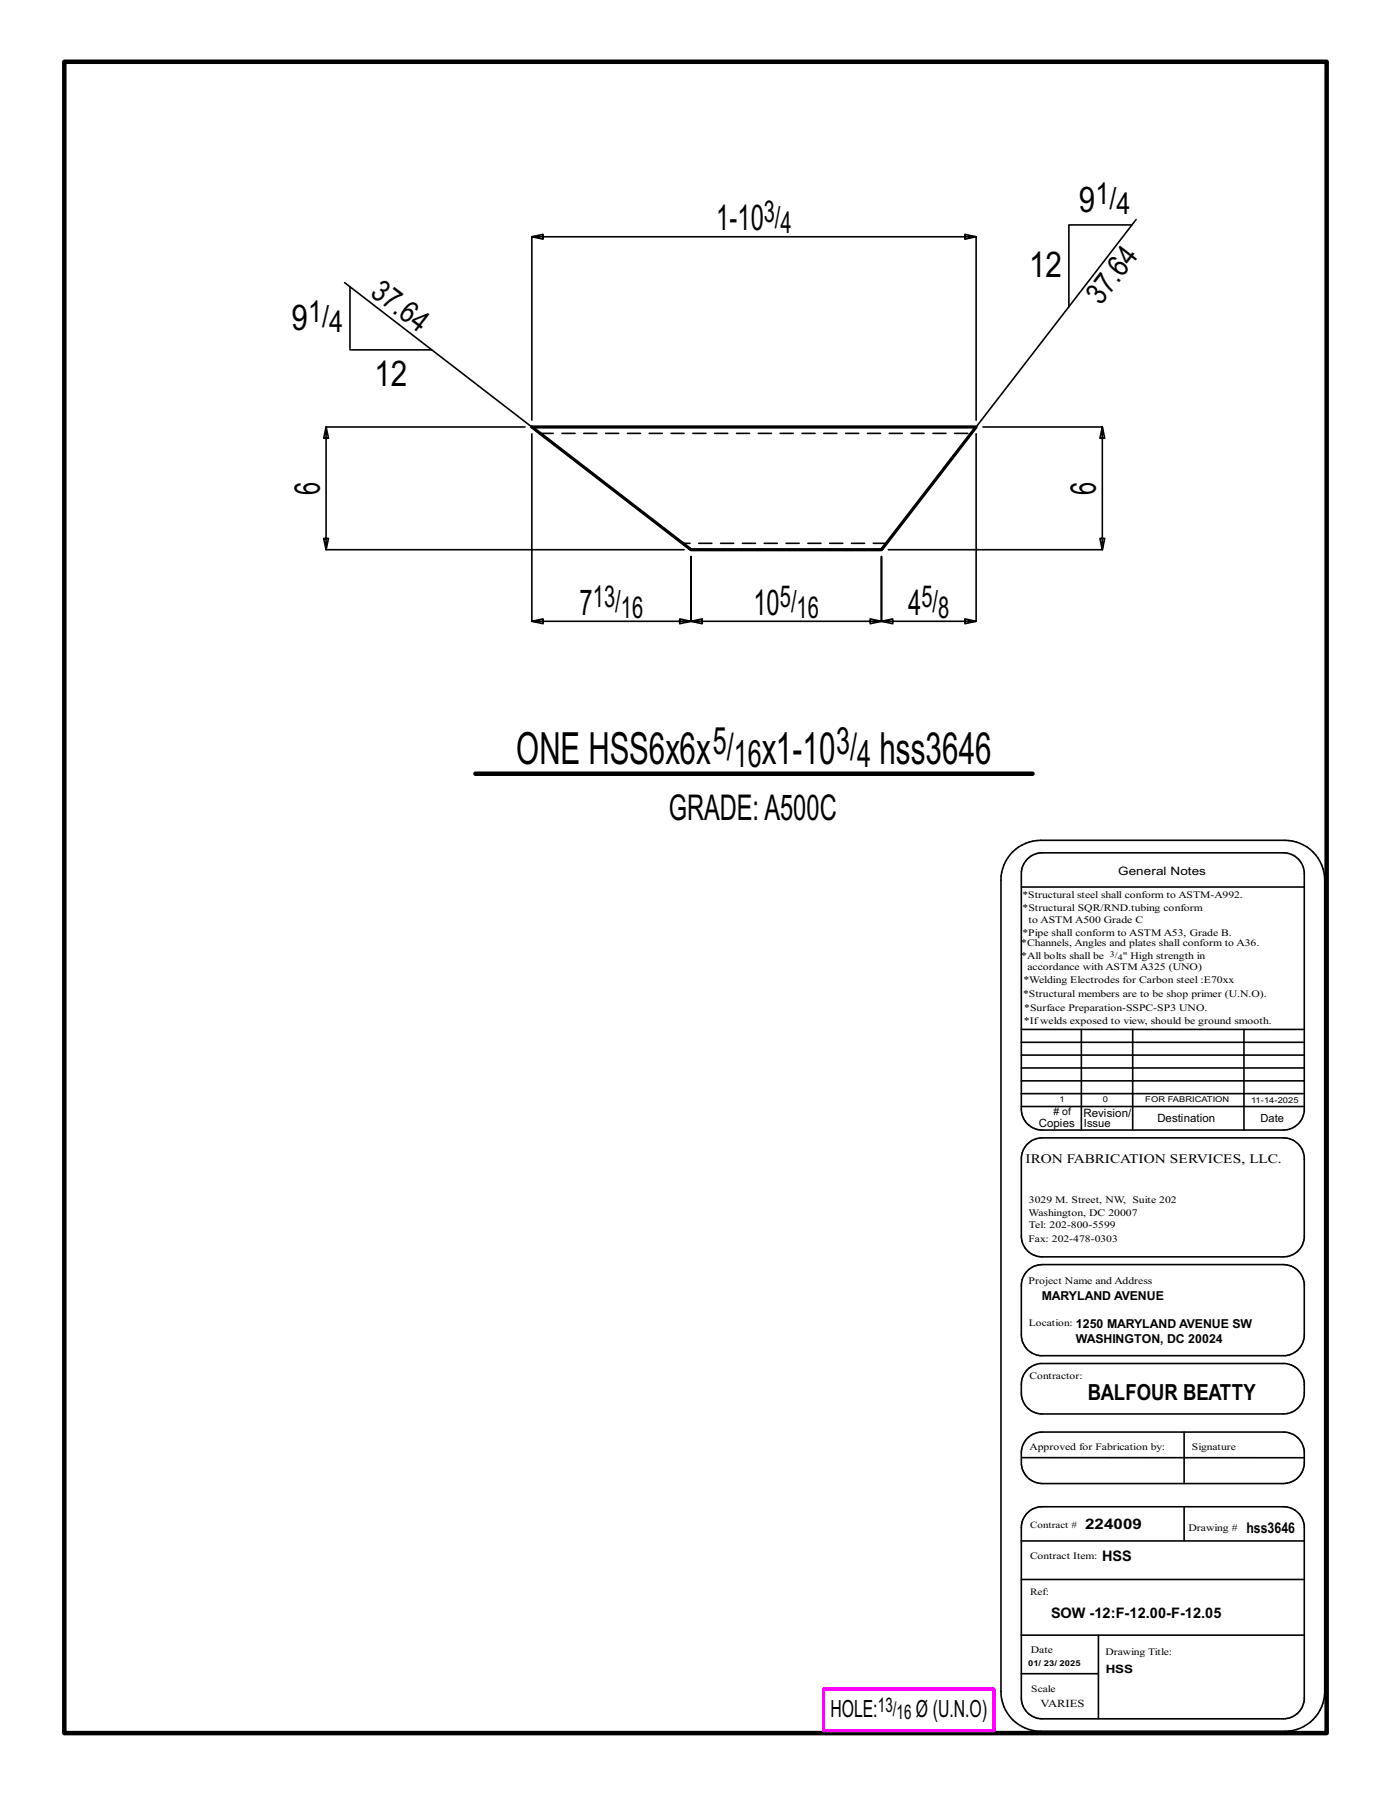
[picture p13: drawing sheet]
<svg xmlns="http://www.w3.org/2000/svg" width="216mm" height="279mm" viewBox="0 0 216 279" stroke-linecap="round" stroke-linejoin="round" font-family="sans-serif">
<defs><g id="words">
<g font-size="6.9">
<text x="80.1" y="118.5">ONE HSS6x6x</text>
<text x="118.2" y="118.5">x1-10</text>
<text x="136.5" y="118.5">hss3646</text>
</g>
<g font-size="5.9">
<text x="110.6" y="117">5/</text>
<text x="113.9" y="119.1">16</text>
<text x="129.8" y="117">3/</text>
<text x="133" y="119.1">4</text>
</g>
<g font-size="5.5">
<text x="111.2" y="35.8">1-10</text>
<text x="167.5" y="32.9">9</text>
<text x="159.7" y="43">12</text>
<text x="45.3" y="51.2">9</text>
<text x="58.1" y="59.9">12</text>
<text x="49.6" y="76.8" transform="rotate(-90 49.6 76.8)">6</text>
<text x="170.1" y="76.8" transform="rotate(-90 170.1 76.8)">6</text>
<text x="90" y="95.4">7</text>
<text x="116.9" y="95.4">10</text>
<text x="141" y="95.4">4</text>
<text x="103.8" y="127.3">GRADE:A500C</text>
</g>
<g font-size="4.7">
<text x="118.5" y="34.5">3/</text>
<text x="170" y="31.6">1/</text>
<text x="173.3" y="33.3">4</text>
<text x="121.2" y="36.2">4</text>
<text x="57.3" y="45.7" transform="rotate(38 57.3 45.7)">37.64</text>
<text x="170.9" y="47.5" transform="rotate(-52 170.9 47.5)">37.64</text>
<text x="47.8" y="49.9">1/</text>
<text x="51.1" y="51.6">4</text>
<text x="92" y="94.2">13/</text>
<text x="96.4" y="95.9">16</text>
<text x="121" y="94.2">5/</text>
<text x="123.6" y="95.9">16</text>
<text x="143" y="94.2">5/</text>
<text x="145.6" y="95.9">8</text>
</g>
<g font-size="3.7">
<text x="128.9" y="266.6">HOLE:</text>
<text x="142.2" y="266.6">Ø (U.N.O)</text>
</g>
<text font-size="3.4" x="168.8" y="217.4">BALFOUR BEATTY</text>
<g font-size="3.1">
<text x="136.3" y="265.8">13/</text>
<text x="139.2" y="266.9">16</text>
</g>
<g font-size="2.3">
<text x="168.4" y="237.3">224009</text>
<text x="193.5" y="238">hss3646</text>
<text x="171" y="242.3">HSS</text>
<text x="163.1" y="251.2">SOW -12:F-12.00-F-12.05</text>
</g>
<text font-size="2" x="159.2" y="180.5">IRON FABRICATION SERVICES, LLC.</text>
<g font-size="1.9">
<text x="161.7" y="201.8">MARYLAND AVENUE</text>
<text x="167" y="208.5">WASHINGTON, DC 20024</text>
<text x="167" y="206.1">1250 MARYLAND AVENUE SW</text>
</g>
<g font-size="1.8">
<text x="173.6" y="135.8">General Notes</text>
<text x="168.2" y="173.3">Revision/</text>
<text x="161.2" y="174.9">Copies</text>
<text x="179.6" y="174.2">Destination</text>
<text x="171.6" y="259.7">HSS</text>
</g>
<g font-size="1.7">
<text x="168.2" y="174.9">Issue</text>
<text x="195.7" y="174.2">Date</text>
<text x="161.5" y="265">VARIES</text>
</g>
<g font-size="1.6">
<text x="158.7" y="141.5">*Structural SQR/RND.tubing conform</text>
<text x="159.7" y="143.3">to ASTM A500 Grade C</text>
<text x="158.5" y="146.9">*Channels, Angles and plates shall conform to A36.</text>
<text x="158.5" y="148.8">*All bolts shall be</text>
<text x="158.7" y="145.2">*Pipe shall conform to ASTM A53, Grade B.</text>
<text x="174.3" y="148.8">&quot; High strength in</text>
<text x="158.8" y="154.8">*Structural members are to be shop primer (U.N.O).</text>
<text x="158.9" y="152.7">*Welding Electrodes for Carbon steel :E70xx</text>
<text x="159.5" y="150.6">accordance with ASTM A325 (UNO)</text>
<text x="158.9" y="158.9">*Ifwelds exposed to view, should be ground smooth.</text>
<text x="159" y="157">*Surface Preparation-SSPC-SP3 UNO.</text>
<text x="163.5" y="173.1"># of</text>
<text x="159.7" y="188.7">Washington, DC 20007</text>
<text x="159.7" y="190.6">Tel: 202-800-5599</text>
<text x="159.7" y="186.8">3029 M. Street, NW, Suite 202</text>
<text x="159.7" y="199.3">Project Name and Address</text>
<text x="159.8" y="225.1">Approved for Fabrication by:</text>
<text x="184.5" y="237.6">Drawing #</text>
<text x="160" y="256.6">Date</text>
</g>
<g font-size="1.5">
<text x="158.7" y="139.4">*Structural steel shall conform to ASTM-A992.</text>
<text x="159.7" y="192.7">Fax: 202-478-0303</text>
<text x="159.7" y="205.8">Location:</text>
<text x="159.8" y="214">Contractor:</text>
<text x="185" y="225.1">Signature</text>
<text x="159.9" y="237.1">Contract #</text>
<text x="159.9" y="241.9">Contract Item:</text>
<text x="159.9" y="247.6">Ref:</text>
<text x="171.6" y="256.9">Drawing Title:</text>
<text x="160.1" y="262.7">Scale</text>
</g>
<g font-size="1.3">
<text x="172.3" y="148.5">3/</text>
<text x="173.5" y="149">4</text>
</g>
<g font-size="1.2">
<text x="164.5" y="171.1">1</text>
<text x="171.2" y="171.1">0</text>
<text x="177.8" y="171.1">FOR FABRICATION</text>
<text x="194.2" y="171.2">11-14-2025</text>
<text x="159.6" y="258.7">01/ 23/ 2025</text>
</g>
</g></defs>
<g fill="none" stroke="#000" stroke-width=".25">
<path d="M175.7 34.9h-9.8v12.7M176.3 34.1l-39.5 51.2M53.5 43.9l53.7 41.4M54.3 44.5v9.8h12.7M81.5 66.3h-30.9l-.4 1.7h.8l-.4-1.7v19l-.4-1.7h.8l-.4 1.7h55.6M82.5 65.2v-28.4l1.8 .3v-.7l-1.8 .4h69l-1.7 .3v-.7l1.7 .4v28.4M82.5 67.3v29.1l1.8 .4v-.7l-1.8 .3h24.7l-1.7 .4v-.7l1.7 .3v-10v10l1.8 .4v-.7l-1.8 .3h29.6l-1.7 .4v-.7l1.7 .3v-10v10l1.8 .4v-.7l-1.8 .3h14.7l-1.7 .4v-.7l1.7 .3v-29.1M152.6 66.3h18.5l-.4 1.7h.8l-.4-1.7v19l-.4-1.7h.8l-.4 1.7h-33.2M157.2 132.3a6.3 6.3 0 0 1 4.3-1.9h37.9a6.2 6.2 0 0 1 6.2 6.2v126a6.2 6.2 0 0 1-6.2 6.1h-37.9a6.1 6.1 0 0 1-6.1-6.1v-126a6.1 6.1 0 0 1 1.8-4.3zM158.5 137.7h43.9M159.5 133.3a3.3 3.3 0 0 1 2.3-.9h37.4a3.3 3.3 0 0 1 3.2 2.9v37.2a3.2 3.2 0 0 1-3.2 2.9h-37.4a3.2 3.2 0 0 1-3.3-3.2v-36.6a3.2 3.2 0 0 1 1-2.3zM158.5 159.8h43.9"/>
<path d="M167.8 159.8v15.6M175.8 159.8v15.6M193.1 159.8v15.6M158.5 165.8h43.9M158.5 167.8h43.9M158.5 163.8h43.9M158.5 161.8h43.9M158.5 171.8h43.9M158.5 169.8h43.9M159.5 177.6a3.3 3.3 0 0 1 2.3-1h37.4a3.3 3.3 0 0 1 3.2 3v12.6a3.3 3.3 0 0 1-3.2 2.9h-37.4a3.2 3.2 0 0 1-3.3-3.2v-12a3.2 3.2 0 0 1 1-2.3zM159.5 197.2l1-.7 1.3-.2h37.4a3.3 3.3 0 0 1 3.2 2.9v8.3a3.2 3.2 0 0 1-2.9 2.9h-38.1a3.3 3.3 0 0 1-2.9-3.2v-8l.3-.9zM159.5 212.6l.7-.6 1.2-.4h37.8a3.2 3.2 0 0 1 3.2 3v2a3.3 3.3 0 0 1-3.2 2.9h-37.4a3.2 3.2 0 0 1-3.3-3.3v-1.3a3.3 3.3 0 0 1 1-2.3z"/>
<path d="M158.5 239.2h43.9M158.5 226.3h43.9M159.5 234.8a3.3 3.3 0 0 1 2.3-.9h37.4a3.3 3.3 0 0 1 3.2 2.9v27.1a3.3 3.3 0 0 1-3.2 2.9h-37.4a3.2 3.2 0 0 1-3.3-3.2v-26.5a3.2 3.2 0 0 1 1-2.3zM159.5 223.2a3.3 3.3 0 0 1 2.3-.9h37.4a3.3 3.3 0 0 1 3.2 2.9v2.1a3.3 3.3 0 0 1-3.2 3h-37.4a3.3 3.3 0 0 1-3.3-3.3v-1.5a3.2 3.2 0 0 1 1-2.3zM183.8 222.3v8M183.8 233.9v5.3M158.5 245.2h43.9M158.5 259.8h12M158.5 253.8h43.9M170.5 253.8v13"/>
</g>
<path d="M10 9.6h195.9v259.4h-195.9zM73.8 120.1h86.5" fill="none" stroke="#000" stroke-width=".7"/>
<path d="M127.8 262.2h26.5v6.4h-26.5z" fill="none" stroke="#f0f" stroke-width=".5"/>
<path d="M82.5 66.3h69l-14.7 19h-29.6z" fill="none" stroke="#000" stroke-width=".5"/>
<path d="M83.8 67.3h66.9M137.6 84.3h-31.6" fill="none" stroke="#000" stroke-width=".25" stroke-dasharray="2 1.4"/>
<use href="#words"/>
</svg>
